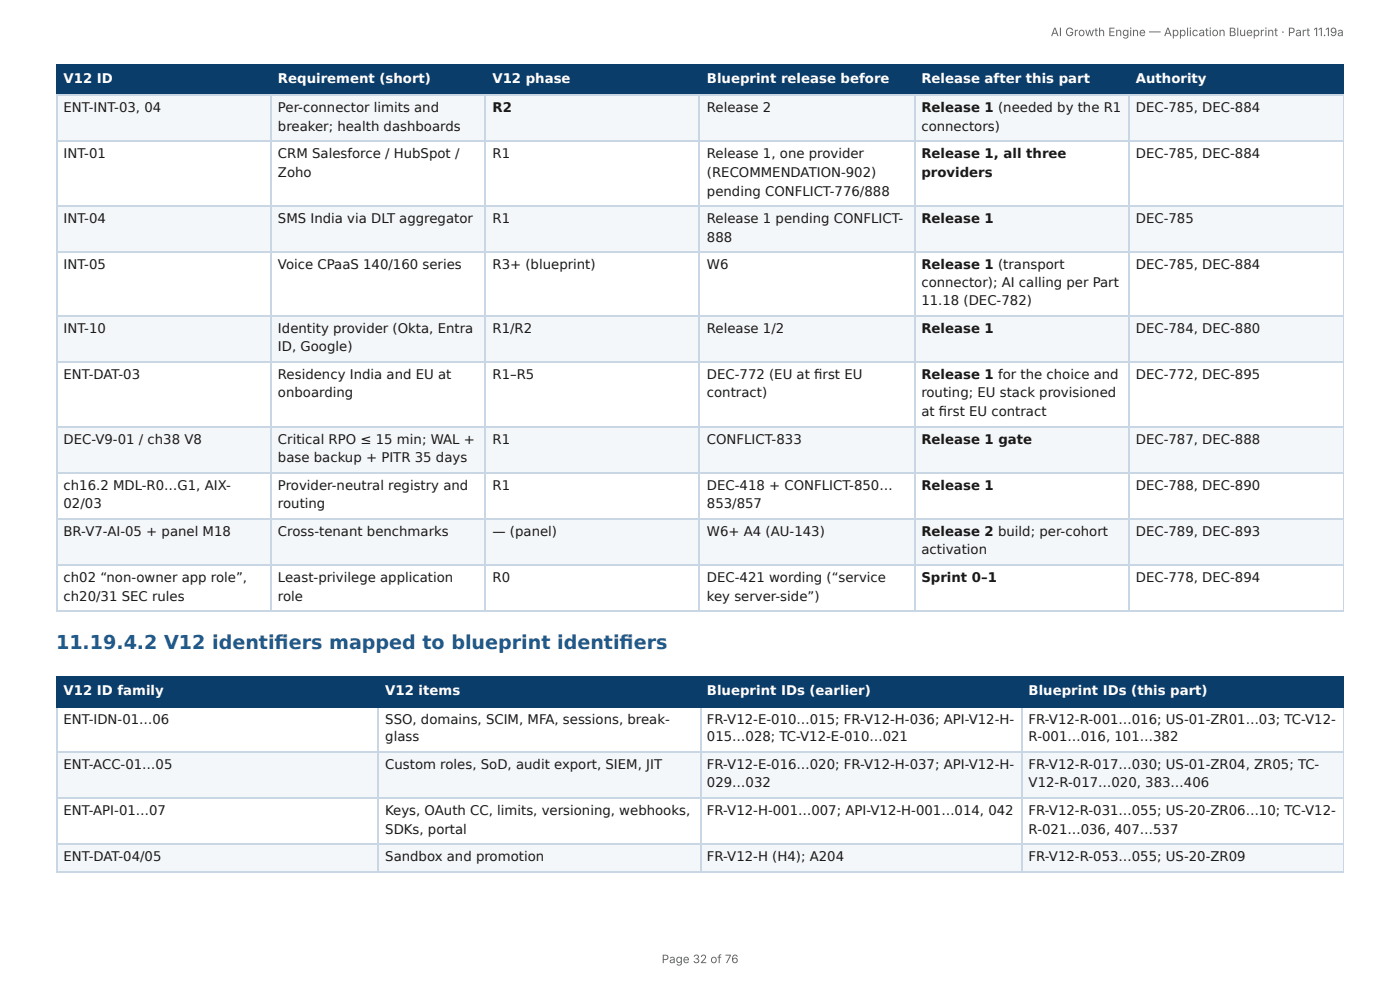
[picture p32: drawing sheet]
<svg xmlns="http://www.w3.org/2000/svg" width="297mm" height="210mm" viewBox="0 0 297 210" stroke-linecap="round" stroke-linejoin="round" font-family="sans-serif">
<defs><g id="words">
<text font-size="4.1" fill="#1f5a8c" x="11.9" y="137.8">11.19.4.2 V12 identifi ers mapped to blueprint identifi ers</text>
<g font-size="2.8" fill="#fff">
<text x="13.5" y="17.7">V12 ID</text>
<text x="59" y="17.7">Requirement (short)</text>
<text x="104.6" y="17.7">V12 phase</text>
<text x="150.1" y="17.7">Blueprint release before</text>
<text x="195.7" y="17.7">Release after this part</text>
<text x="241.2" y="17.7">Authority</text>
<text x="13.5" y="147.6">V12 ID family</text>
<text x="81.8" y="147.6">V12 items</text>
<text x="150.2" y="147.6">Blueprint IDs (earlier)</text>
<text x="218.5" y="147.6">Blueprint IDs (this part)</text>
</g>
<g font-size="2.8" fill="#1a1a1a">
<text x="13.5" y="23.8">ENT-INT-03, 04</text>
<text x="59" y="23.8">Per-connector limits and</text>
<text x="104.6" y="23.8">R2</text>
<text x="150.1" y="23.8">Release 2</text>
<text x="195.7" y="23.8">Release 1 (needed by the R1</text>
<text x="241.2" y="23.8">DEC-785, DEC-884</text>
<text x="59" y="27.8">breaker; health dashboards</text>
<text x="195.7" y="27.8">connectors)</text>
<text x="13.5" y="33.6">INT-01</text>
<text x="59" y="33.6">CRM Salesforce / HubSpot /</text>
<text x="104.6" y="33.6">R1</text>
<text x="150.1" y="33.6">Release 1, one provider</text>
<text x="195.7" y="33.6">Release 1, all three</text>
<text x="241.2" y="33.6">DEC-785, DEC-884</text>
<text x="59" y="37.6">Zoho</text>
<text x="150.1" y="37.6">(RECOMMENDATION-902)</text>
<text x="150.1" y="41.5">pending CONFLICT-776/888</text>
<text x="195.7" y="37.6">providers</text>
<text x="13.5" y="47.4">INT-04</text>
<text x="59" y="47.4">SMS India via DLT aggregator</text>
<text x="104.6" y="47.4">R1</text>
<text x="150.1" y="47.4">Release 1 pending CONFLICT-</text>
<text x="195.7" y="47.4">Release 1</text>
<text x="241.2" y="47.4">DEC-785</text>
<text x="150.1" y="51.3">888</text>
<text x="13.5" y="57.2">INT-05</text>
<text x="59" y="57.2">Voice CPaaS 140/160 series</text>
<text x="104.6" y="57.2">R3+ (blueprint)</text>
<text x="150.1" y="57.2">W6</text>
<text x="195.7" y="57.2">Release 1 (transport</text>
<text x="241.2" y="57.2">DEC-785, DEC-884</text>
<text x="195.7" y="60.9">connector); AI calling per Part</text>
<text x="195.7" y="64.8">11.18 (DEC-782)</text>
<text x="13.5" y="70.6">INT-10</text>
<text x="59" y="70.6">Identity provider (Okta, Entra</text>
<text x="104.6" y="70.6">R1/R2</text>
<text x="150.1" y="70.6">Release 1/2</text>
<text x="195.7" y="70.6">Release 1</text>
<text x="241.2" y="70.6">DEC-784, DEC-880</text>
<text x="59" y="74.6">ID, Google)</text>
<text x="13.5" y="80.4">ENT-DAT-03</text>
<text x="59" y="80.4">Residency India and EU at</text>
<text x="104.6" y="80.4">R1–R5</text>
<text x="150.1" y="80.4">DEC-772 (EU at fi rst EU</text>
<text x="195.7" y="80.4">Release 1 for the choice and</text>
<text x="241.2" y="80.4">DEC-772, DEC-895</text>
<text x="59" y="84.4">onboarding</text>
<text x="150.1" y="84.4">contract)</text>
<text x="195.7" y="84.4">routing; EU stack provisioned</text>
<text x="195.7" y="88.4">at fi rst EU contract</text>
<text x="13.5" y="94.2">DEC-V9-01 / ch38 V8</text>
<text x="59" y="94.2">Critical RPO ≤ 15 min; WAL +</text>
<text x="104.6" y="94.2">R1</text>
<text x="150.1" y="94.2">CONFLICT-833</text>
<text x="195.7" y="94.2">Release 1 gate</text>
<text x="241.2" y="94.2">DEC-787, DEC-888</text>
<text x="59" y="98.2">base backup + PITR 35 days</text>
<text x="13.5" y="104">ch16.2 MDL-R0…G1, AIX-</text>
<text x="13.5" y="108">02/03</text>
<text x="59" y="104">Provider-neutral registry and</text>
<text x="59" y="108">routing</text>
<text x="104.6" y="104">R1</text>
<text x="150.1" y="104">DEC-418 + CONFLICT-850…</text>
<text x="150.1" y="108">853/857</text>
<text x="195.7" y="104">Release 1</text>
<text x="241.2" y="104">DEC-788, DEC-890</text>
<text x="13.5" y="113.8">BR-V7-AI-05 + panel M18</text>
<text x="59" y="113.8">Cross-tenant benchmarks</text>
<text x="104.6" y="113.8">— (panel)</text>
<text x="150.1" y="113.8">W6+ A4 (AU-143)</text>
<text x="195.7" y="113.8">Release 2 build; per-cohort</text>
<text x="241.2" y="113.8">DEC-789, DEC-893</text>
<text x="195.7" y="117.7">activation</text>
<text x="13.5" y="123.6">ch02 “non-owner app role”,</text>
<text x="59" y="123.6">Least-privilege application</text>
<text x="104.6" y="123.6">R0</text>
<text x="150.1" y="123.6">DEC-421 wording (“service</text>
<text x="195.7" y="123.6">Sprint 0–1</text>
<text x="241.2" y="123.6">DEC-778, DEC-894</text>
<text x="13.5" y="127.5">ch20/31 SEC rules</text>
<text x="59" y="127.5">role</text>
<text x="150.1" y="127.5">key server-side”)</text>
<text x="13.5" y="153.7">ENT-IDN-01…06</text>
<text x="81.8" y="153.7">SSO, domains, SCIM, MFA, sessions, break-</text>
<text x="150.2" y="153.7">FR-V12-E-010…015; FR-V12-H-036; API-V12-H-</text>
<text x="218.5" y="153.7">FR-V12-R-001…016; US-01-ZR01…03; TC-V12-</text>
<text x="81.8" y="157.4">glass</text>
<text x="150.2" y="157.4">015…028; TC-V12-E-010…021</text>
<text x="218.5" y="157.4">R-001…016, 101…382</text>
<text x="13.5" y="163.2">ENT-ACC-01…05</text>
<text x="81.8" y="163.2">Custom roles, SoD, audit export, SIEM, JIT</text>
<text x="150.2" y="163.2">FR-V12-E-016…020; FR-V12-H-037; API-V12-H-</text>
<text x="150.2" y="167.2">029…032</text>
<text x="218.5" y="163.2">FR-V12-R-017…030; US-01-ZR04, ZR05; TC-</text>
<text x="218.5" y="167.2">V12-R-017…020, 383…406</text>
<text x="13.5" y="173">ENT-API-01…07</text>
<text x="81.8" y="173">Keys, OAuth CC, limits, versioning, webhooks,</text>
<text x="150.2" y="173">FR-V12-H-001…007; API-V12-H-001…014, 042</text>
<text x="218.5" y="173">FR-V12-R-031…055; US-20-ZR06…10; TC-V12-</text>
<text x="81.8" y="177">SDKs, portal</text>
<text x="218.5" y="177">R-021…036, 407…537</text>
<text x="13.5" y="182.8">ENT-DAT-04/05</text>
<text x="81.8" y="182.8">Sandbox and promotion</text>
<text x="150.2" y="182.8">FR-V12-H (H4); A204</text>
<text x="218.5" y="182.8">FR-V12-R-053…055; US-20-ZR09</text>
</g>
<g font-size="2.5" fill="#666">
<text x="223.2" y="7.7">AI Growth Engine — Application Blueprint · Part 11.19a</text>
<text x="140.5" y="204.5">Page 32 of 76</text>
</g>
</g></defs>
<g fill="#0b3d6b">
<path d="M12.2 14h45.5v6.1h-45.5z"/>
<path d="M57.7 14h45.5v6.1h-45.5z"/>
<path d="M103.2 14h45.5v6.1h-45.5z"/>
<path d="M148.7 14h45.5v6.1h-45.5z"/>
<path d="M194.2 14h45.5v6.1h-45.5z"/>
<path d="M239.7 14h45.7v6.1h-45.7z"/>
</g>
<g fill="#f4f7fa">
<path d="M12.2 20.1h45.5v9.8h-45.5z"/>
<path d="M57.7 20.1h45.5v9.8h-45.5z"/>
<path d="M103.2 20.1h45.5v9.8h-45.5z"/>
<path d="M148.7 20.1h45.5v9.8h-45.5z"/>
<path d="M194.2 20.1h45.5v9.8h-45.5z"/>
<path d="M239.7 20.1h45.7v9.8h-45.7z"/>
<path d="M12.2 43.7h45.5v9.7h-45.5z"/>
<path d="M57.7 43.7h45.5v9.7h-45.5z"/>
<path d="M103.2 43.7h45.5v9.7h-45.5z"/>
<path d="M148.7 43.7h45.5v9.7h-45.5z"/>
<path d="M194.2 43.7h45.5v9.7h-45.5z"/>
<path d="M239.7 43.7h45.7v9.7h-45.7z"/>
<path d="M12.2 67.2h45.5v9.8h-45.5z"/>
<path d="M57.7 67.2h45.5v9.8h-45.5z"/>
<path d="M103.2 67.2h45.5v9.8h-45.5z"/>
<path d="M148.7 67.2h45.5v9.8h-45.5z"/>
<path d="M194.2 67.2h45.5v9.8h-45.5z"/>
<path d="M239.7 67.2h45.7v9.8h-45.7z"/>
<path d="M12.2 90.8h45.5v9.5h-45.5z"/>
<path d="M57.7 90.8h45.5v9.5h-45.5z"/>
<path d="M103.2 90.8h45.5v9.5h-45.5z"/>
<path d="M148.7 90.8h45.5v9.5h-45.5z"/>
<path d="M194.2 90.8h45.5v9.5h-45.5z"/>
<path d="M239.7 90.8h45.7v9.5h-45.7z"/>
<path d="M12.2 110.1h45.5v9.8h-45.5z"/>
<path d="M57.7 110.1h45.5v9.8h-45.5z"/>
<path d="M103.2 110.1h45.5v9.8h-45.5z"/>
<path d="M148.7 110.1h45.5v9.8h-45.5z"/>
<path d="M194.2 110.1h45.5v9.8h-45.5z"/>
<path d="M239.7 110.1h45.7v9.8h-45.7z"/>
</g>
<path d="M11.9 13.9h273.5M12 13.8v6.6M57.5 13.8v6.6M103.1 13.8v6.6M148.6 13.8v6.6M194.3 13.8v6.6M239.8 13.8v6.6M11.9 20.2h273.5" fill="none" stroke="#0b3d6b" stroke-width=".26"/>
<path d="M285.3 13.8v6.6" fill="none" stroke="#0b3d6b" stroke-width=".21"/>
<g fill="none" stroke="#c9d6e3" stroke-width=".26">
<path d="M11.9 20.2h273.5M11.9 30h273.5M12 20.4v109.5M57.5 20.4v109.5M103.1 20.4v109.5M148.6 20.4v109.5M194.3 20.4v109.5M239.8 20.4v109.5M11.9 43.8h273.5M11.9 53.6h273.5M11.9 67.1h273.5M11.9 76.9h273.5"/>
<path d="M11.9 90.6h273.5M11.9 100.4h273.5M11.9 110.2h273.5M11.9 120h273.5M11.9 129.8h273.5"/>
</g>
<path d="M285.3 20.4v109.5" fill="none" stroke="#c9d6e3" stroke-width=".21"/>
<g fill="#0b3d6b">
<path d="M12.2 143.7h68.2v6.3h-68.2z"/>
<path d="M80.4 143.7h68.3v6.3h-68.3z"/>
<path d="M148.7 143.7h68.3v6.3h-68.3z"/>
<path d="M217 143.7h68.4v6.3h-68.4z"/>
</g>
<g fill="#f4f7fa">
<path d="M12.2 159.8h68.2v9.8h-68.2z"/>
<path d="M80.4 159.8h68.3v9.8h-68.3z"/>
<path d="M148.7 159.8h68.3v9.8h-68.3z"/>
<path d="M217 159.8h68.4v9.8h-68.4z"/>
<path d="M12.2 179.4h68.2v5.8h-68.2z"/>
<path d="M80.4 179.4h68.3v5.8h-68.3z"/>
<path d="M148.7 179.4h68.3v5.8h-68.3z"/>
<path d="M217 179.4h68.4v5.8h-68.4z"/>
</g>
<path d="M11.9 143.8h273.5M11.9 150.2h273.5M12 143.7v6.6M80.3 143.7v6.6M148.8 143.7v6.6M217.1 143.7v6.6" fill="none" stroke="#0b3d6b" stroke-width=".26"/>
<path d="M285.3 143.7v6.6" fill="none" stroke="#0b3d6b" stroke-width=".21"/>
<path d="M11.9 159.7h273.5M12 150.3v34.9M80.3 150.3v34.9M148.8 150.3v34.9M217.1 150.3v34.9M11.9 169.5h273.5M11.9 179.3h273.5M11.9 185.1h273.5" fill="none" stroke="#c9d6e3" stroke-width=".26"/>
<path d="M285.3 150.3v34.9" fill="none" stroke="#c9d6e3" stroke-width=".21"/>
<use href="#words"/>
</svg>
